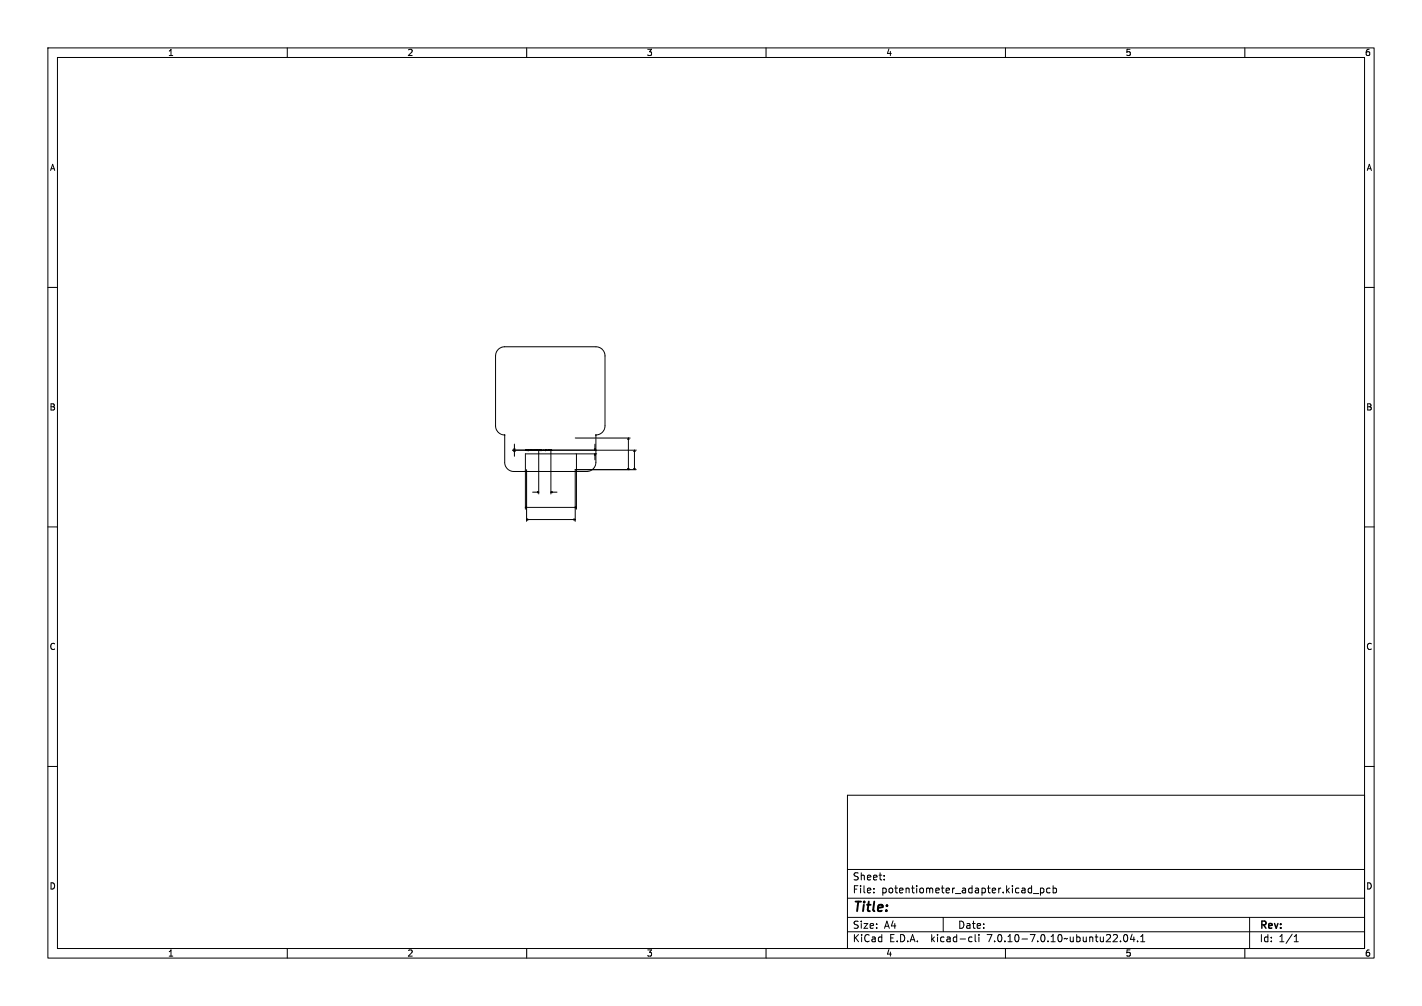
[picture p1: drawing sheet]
<svg xmlns="http://www.w3.org/2000/svg" width="297mm" height="210mm" viewBox="0 0 297 210" stroke-linecap="round" stroke-linejoin="round" font-family="sans-serif">
<defs><g id="words">
<text font-size="2.8" x="178" y="190.9">Title:</text>
<g font-size="2.1">
<text x="178" y="184">Sheet:</text>
<text x="178" y="186.7">File:</text>
<text x="184.1" y="186.7">potentiometer_adapter.kicad_pcb</text>
<text x="178" y="196.9">KiCad</text>
<text x="178" y="194.1">Size:</text>
<text x="184.7" y="194.1">A4</text>
<text x="185.7" y="196.9">E.D.A.</text>
<text x="194.6" y="196.9">kicad-cli</text>
<text x="200" y="194.1">Date:</text>
<text x="206.5" y="196.9">7.0.10-7.0.10~ubuntu22.04.1</text>
<text x="263" y="194.3">Rev:</text>
<text x="263" y="196.9">Id:</text>
<text x="267.1" y="196.9">1/1</text>
</g>
<g font-size="1.8">
<text x="35" y="11.9">1</text>
<text x="85" y="11.9">2</text>
<text x="135" y="11.9">3</text>
<text x="185" y="11.9">4</text>
<text x="235" y="11.9">5</text>
<text x="285" y="11.9">6</text>
<text x="10.3" y="35.9">A</text>
<text x="285.4" y="35.9">A</text>
<text x="10.3" y="85.9">B</text>
<text x="285.3" y="85.9">B</text>
<text x="10.3" y="135.9">C</text>
<text x="285.3" y="135.9">C</text>
<text x="10.3" y="185.9">D</text>
<text x="285.3" y="185.9">D</text>
<text x="35" y="199.9">1</text>
<text x="85" y="199.9">2</text>
<text x="135" y="199.9">3</text>
<text x="185" y="199.9">4</text>
<text x="235" y="199.9">5</text>
<text x="285" y="199.9">6</text>
</g>
</g></defs>
<g fill="none" stroke="#000" stroke-width=".21">
<path d="M10 10h277v190h-277zM12 12h273v186h-273zM60 10v2M110 10v2M160 10v2M210 10v2M260 10v2M10 60h2M285 60h2M104 73l.7-.5 .7-.1h19.1a1.9 1.9 0 0 1 1.9 1.9v14.6a1.9 1.9 0 0 1-1.9 1.9v5.7a1.9 1.9 0 0 1-1.9 1.9h-15.3a1.9 1.9 0 0 1-1.9-1.9v-5.7a1.9 1.9 0 0 1-1.9-1.9v-14.6l.1-.6zM107.1 94h5.4v9.1M107.3 93.7h.3l-.3 .5h.3z"/>
<path d="M107.4 92.7v2.6M109.8 94h.1M109.8 93.9v.1M109.8 93.9h.1M109.9 94h.1M110 94h.1M110 98v10.8M110 94v.1M110.1 94h.1M110.2 94.1h-.1M110.2 94.1h.1M110.2 94v.1"/>
<path d="M110.2 94h.1M110.3 94h.1M110.3 93.9h.1M110.3 93.9v.1M110.4 94h.1M110.4 94.1h.1M110.5 94v.1M110.5 94.1h-.1M110.5 93.9v.1M110.5 94h.1M110.6 94h.1M110.8 93.9h.1"/>
<path d="M110.9 93.9v.1M110.9 94h.1M110.9 93.9h.1M111 94h.1M111 93.9h.1M111.1 93.9h.1M111.1 93.9l-.1 .1h.2M111.2 93.9v.1M111.2 93.9h.1M111.4 94v-.1v.1M111.5 94h.1M111.6 94h.1"/>
<path d="M111.7 94h.1M111.8 94h-.1M111.8 94h.1M111.8 93.9v.1M111.9 94h.1M112 94h.1M112.1 94h.1M112.2 94h.1M112.3 94h-.1M112.3 94h.1M112.4 94h.1M112.4 93.9v.1"/>
<path d="M112.6 93.9v.1M112.6 93.9h.1M112.6 94h.1M112.7 94h.1M112.8 94h.1M112.8 94h-.1M112.9 94h.1M112.9 93.9h.1M112.9 93.9v.1M113 94h.1M113 94.1h.1M113 94v.1"/>
<path d="M113.1 94h.1M113.2 94h.1M113.3 94h.1M113.4 94l.1-.1v.1M113.5 94h.1M113.6 93.9v.1M113.6 94h.1M113.8 94h.1M113.9 93.9v.1M113.9 93.9h.1M113.9 94h.1M113.9 94.1h.1"/>
<path d="M114 94.1h.1M114 94h.1M114 94h-.1M114 94v.1M114.1 93.9v.1M114.1 94h.1M114.2 94h.1M114.3 94h.1M114.4 94h.1M114.5 94h-.1M114.5 94h.1M114.6 94h.1"/>
<path d="M114.6 94h-.1M114.7 94h.1M114.8 94h.1M114.8 94h-.1M114.9 94h-.1M114.9 94h.1M115 94h.1M115.1 94h.1M115.1 94h17.8M115.1 94v9.1M115.1 94h-.1M115.2 94h.1"/>
<path d="M115.2 93.9v.1M120.1 91.4h11.5M120.4 94.7v11.6M124.1 93.7h.3l-.1 .3zM124.3 94.7l.1 .3h-.3zM124.3 92.7v1.3M124.3 94.7v1.3M124.6 94.7h-14.9v11.6M131.1 97.8h.3l-.2 .2zM131.2 91.4v6.6M131.2 91.4l.2 .3h-.3zM132.4 97.8h.2l-.1 .2z"/>
<path d="M132.5 94l.1 .2h-.2zM132.5 94v4M132.9 98h-12.8v10.8M10 110h2M109.7 105.9h10.7M109.7 105.9l.3 .1M110 108.5l.2-.2v.3zM110 105.8l-.3 .1M110 108.5h10.1M111.3 102.7h1.2M112.3 102.6l.2 .1-.2 .2zM115.1 102.7l.2-.1v.3z"/>
<path d="M115.1 102.7h1.2M119.9 108.3l.2 .2-.2 .1zM120.1 105.8l.3 .1M120.4 105.9l-.3 .1M285 110h2M10 160h2M285 160h2M177 166h108v32h-108zM60 198v2M110 198v2M160 198v2M177 194.5h108"/>
<path d="M177 191.5h108M177 187.5h108M177 181.5h108M182.5 186.3v.1M182.5 185.5v.1M184.7 183.6v.1M184.7 182.8v.1M197 191.5v3M202.6 195.6l.4 .1M203 196.5l-.4 .1M203.7 195.1v1.3l.2 .2M204.5 195.1v.1"/>
<path d="M204.5 195.6v1M210 198v2M215.8 186.5h1.2M217.3 185.4v1.5M217.3 185.5l.4-.1 .3 .3-.1 .6h-.6M219.3 185.5l-.4-.1-.3 .3 .1 .6h.6M220 185.5l.4-.1 .3 .3-.2 .6h-.5M220 184.9v1.5M234 196.5v.1M234.9 195.2l.1-.1a.8 .8 0 0 1 .5 .7 .8 .8 0 0 1-.5 .8 1 1 0 0 1-.1-1.4zM236.5 195l-.4 1.1h.9M236.8 195.6v1"/>
<path d="M237.6 196.5v.1M238.2 196.6h.9M238.2 195.5l.5-.4v1.5M260 198v2M261 191.5v6.5M270.3 196.6h.9M270.3 195.5l.4-.4v1.5"/>
</g>
<g fill="#000" stroke="#000" stroke-width=".21">
<circle cx="105.4" cy="90.8" r=".05"/>
<circle cx="124.5" cy="90.8" r=".05"/>
</g>
<use href="#words"/>
</svg>
